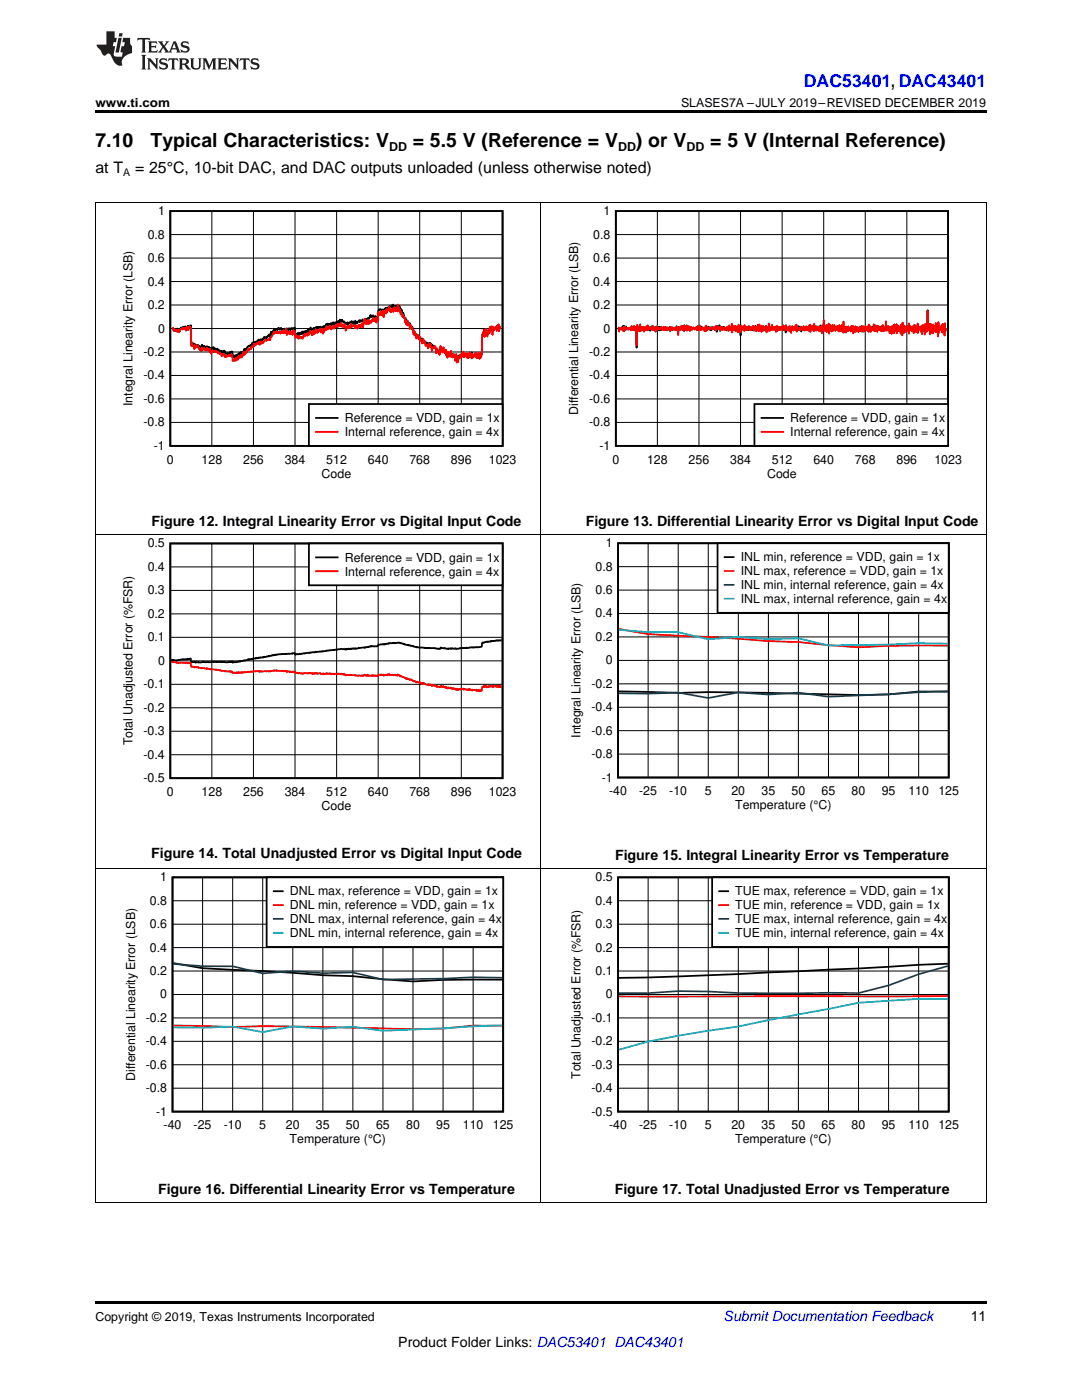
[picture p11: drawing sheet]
<svg xmlns="http://www.w3.org/2000/svg" width="216mm" height="279mm" viewBox="0 0 216 279" stroke-linecap="round" stroke-linejoin="round" font-family="sans-serif">
<defs><g id="words">
<g font-size="3.9">
<text x="19" y="29.3">7.10</text>
<text x="30.1" y="29.3">Typical Characteristics: V</text>
<text x="82.4" y="29.3">= 5.5 V (Reference = V</text>
<text x="126.9" y="29.3">) or V</text>
<text x="141.7" y="29.3">= 5 V (Internal Reference)</text>
</g>
<text font-size="3.5" fill="#00f" x="160.4" y="17.3">DAC53401, DAC43401</text>
<g font-size="3.2">
<text x="19" y="34.4">at T</text>
<text x="27" y="34.4">= 25°C, 10-bit DAC, and DAC outputs unloaded (unless otherwise noted)</text>
</g>
<g font-size="2.8">
<text x="30.2" y="105">Figure 12. Integral Linearity Error vs Digital Input Code</text>
<text x="116.9" y="105">Figure 13. Differential Linearity Error vs Digital Input Code</text>
<text x="30.2" y="171.3">Figure 14. Total Unadjusted Error vs Digital Input Code</text>
<text x="122.7" y="171.7">Figure 15. Integral Linearity Error vs Temperature</text>
<text x="31.5" y="238.3">Figure 16. Differential Linearity Error vs Temperature</text>
<text x="122.7" y="238.3">Figure 17. Total Unadjusted Error vs Temperature</text>
<text x="193.7" y="263.6">11</text>
<text x="79.5" y="268.9">Product Folder Links: DAC53401 DAC43401</text>
</g>
<text font-size="2.8" fill="#0000c8" x="144.4" y="263.6">Submit Documentation Feedback</text>
<g font-size="2.5">
<text x="19" y="21.4">www.ti.com</text>
<text x="135.9" y="21.4">SLASES7A –JULY 2019–REVISED DECEMBER 2019</text>
<text x="77.6" y="30.1">DD</text>
<text x="123.3" y="30.1">DD</text>
<text x="137" y="30.1">DD</text>
<text x="29.5" y="47.6">0.8</text>
<text x="31.5" y="42.9">1</text>
<text x="118.4" y="47.6">0.8</text>
<text x="120.4" y="42.9">1</text>
<text x="29.5" y="52.3">0.6</text>
<text x="118.4" y="52.3">0.6</text>
<text x="29.5" y="57">0.4</text>
<text x="118.4" y="57">0.4</text>
<text x="29.5" y="61.7">0.2</text>
<text x="118.4" y="61.7">0.2</text>
<text x="28.6" y="71">-0.2</text>
<text x="31.5" y="66.4">0</text>
<text x="117.5" y="71">-0.2</text>
<text x="120.4" y="66.4">0</text>
<text x="28.6" y="75.7">-0.4</text>
<text x="117.5" y="75.7">-0.4</text>
<text x="26.5" y="81" transform="rotate(-90 26.5 81)">Integral Linearity Error (LSB)</text>
<text x="28.6" y="80.4">-0.6</text>
<text x="115.4" y="82.8" transform="rotate(-90 115.4 82.8)">Differential Linearity Error (LSB)</text>
<text x="117.5" y="80.4">-0.6</text>
<text x="28.6" y="85.1">-0.8</text>
<text x="30.7" y="89.8">-1</text>
<text x="68.8" y="84.3">Reference = VDD, gain = 1x</text>
<text x="68.8" y="87">Internal reference, gain = 4x</text>
<text x="117.5" y="85.1">-0.8</text>
<text x="119.6" y="89.8">-1</text>
<text x="157.7" y="84.3">Reference = VDD, gain = 1x</text>
<text x="157.7" y="87">Internal reference, gain = 4x</text>
<text x="33.3" y="92.6">0</text>
<text x="40.2" y="92.6">128</text>
<text x="48.5" y="92.6">256</text>
<text x="56.8" y="92.6">384</text>
<text x="64.2" y="95.3">Code</text>
<text x="65.1" y="92.6">512</text>
<text x="73.4" y="92.6">640</text>
<text x="81.7" y="92.6">768</text>
<text x="90" y="92.6">896</text>
<text x="97.5" y="92.6">1023</text>
<text x="122.2" y="92.6">0</text>
<text x="129.1" y="92.6">128</text>
<text x="137.4" y="92.6">256</text>
<text x="145.7" y="92.6">384</text>
<text x="153.1" y="95.3">Code</text>
<text x="154" y="92.6">512</text>
<text x="162.3" y="92.6">640</text>
<text x="170.6" y="92.6">768</text>
<text x="178.9" y="92.6">896</text>
<text x="186.4" y="92.6">1023</text>
<text x="29.5" y="113.9">0.4</text>
<text x="29.5" y="109.3">0.5</text>
<text x="68.8" y="112.1">Reference = VDD, gain = 1x</text>
<text x="118.8" y="113.9">0.8</text>
<text x="120.9" y="109.2">1</text>
<text x="147.8" y="112">INL min, reference = VDD, gain = 1x</text>
<text x="29.5" y="118.6">0.3</text>
<text x="68.8" y="114.9">Internal reference, gain = 4x</text>
<text x="118.8" y="118.6">0.6</text>
<text x="147.8" y="114.8">INL max, reference = VDD, gain = 1x</text>
<text x="147.8" y="117.6">INL min, internal reference, gain = 4x</text>
<text x="29.5" y="123.3">0.2</text>
<text x="118.8" y="123.2">0.4</text>
<text x="147.8" y="120.3">INL max, internal reference, gain = 4x</text>
<text x="29.5" y="128">0.1</text>
<text x="118.8" y="127.9">0.2</text>
<text x="28.6" y="137.4">-0.1</text>
<text x="31.5" y="132.7">0</text>
<text x="118" y="137.3">-0.2</text>
<text x="120.9" y="132.6">0</text>
<text x="28.6" y="142">-0.2</text>
<text x="118" y="141.9">-0.4</text>
<text x="26.5" y="148.7" transform="rotate(-90 26.5 148.7)">Total Unadjusted Error (%FSR)</text>
<text x="28.6" y="146.7">-0.3</text>
<text x="115.8" y="147.2" transform="rotate(-90 115.8 147.2)">Integral Linearity Error (LSB)</text>
<text x="118" y="146.6">-0.6</text>
<text x="28.6" y="151.4">-0.4</text>
<text x="118" y="151.3">-0.8</text>
<text x="120.1" y="156">-1</text>
<text x="28.6" y="156.1">-0.5</text>
<text x="33.3" y="158.9">0</text>
<text x="40.2" y="158.9">128</text>
<text x="48.5" y="158.9">256</text>
<text x="56.8" y="158.9">384</text>
<text x="64.2" y="161.7">Code</text>
<text x="65.1" y="158.9">512</text>
<text x="73.4" y="158.9">640</text>
<text x="81.7" y="158.9">768</text>
<text x="90" y="158.9">896</text>
<text x="97.5" y="158.9">1023</text>
<text x="121.5" y="158.7">-40</text>
<text x="127.5" y="158.7">-25</text>
<text x="133.5" y="158.7">-10</text>
<text x="140.6" y="158.7">5</text>
<text x="145.9" y="158.7">20</text>
<text x="146.7" y="161.5">Temperature (°C)</text>
<text x="152" y="158.7">35</text>
<text x="157.9" y="158.7">50</text>
<text x="163.9" y="158.7">65</text>
<text x="169.9" y="158.7">80</text>
<text x="175.9" y="158.7">95</text>
<text x="181.2" y="158.7">110</text>
<text x="187.2" y="158.7">125</text>
<text x="32" y="175.9">1</text>
<text x="57.8" y="178.7">DNL max, reference = VDD, gain = 1x</text>
<text x="118.8" y="175.9">0.5</text>
<text x="146.7" y="178.7">TUE max, reference = VDD, gain = 1x</text>
<text x="29.9" y="185.2">0.6</text>
<text x="29.9" y="180.6">0.8</text>
<text x="57.8" y="181.5">DNL min, reference = VDD, gain = 1x</text>
<text x="57.8" y="184.2">DNL max, internal reference, gain = 4x</text>
<text x="118.8" y="185.2">0.3</text>
<text x="118.8" y="180.6">0.4</text>
<text x="146.7" y="181.5">TUE min, reference = VDD, gain = 1x</text>
<text x="146.7" y="184.2">TUE max, internal reference, gain = 4x</text>
<text x="29.9" y="189.9">0.4</text>
<text x="57.8" y="187">DNL min, internal reference, gain = 4x</text>
<text x="118.8" y="189.9">0.2</text>
<text x="146.7" y="187">TUE min, internal reference, gain = 4x</text>
<text x="29.9" y="194.6">0.2</text>
<text x="118.8" y="194.6">0.1</text>
<text x="29.1" y="203.9">-0.2</text>
<text x="32" y="199.3">0</text>
<text x="118" y="203.9">-0.1</text>
<text x="120.9" y="199.3">0</text>
<text x="29.1" y="208.6">-0.4</text>
<text x="118" y="208.6">-0.2</text>
<text x="26.9" y="215.6" transform="rotate(-90 26.9 215.6)">Differential Linearity Error (LSB)</text>
<text x="29.1" y="213.3">-0.6</text>
<text x="115.8" y="215.3" transform="rotate(-90 115.8 215.3)">Total Unadjusted Error (%FSR)</text>
<text x="118" y="213.3">-0.3</text>
<text x="29.1" y="218">-0.8</text>
<text x="118" y="218">-0.4</text>
<text x="31.2" y="222.6">-1</text>
<text x="32.6" y="225.4">-40</text>
<text x="38.6" y="225.4">-25</text>
<text x="44.6" y="225.4">-10</text>
<text x="51.7" y="225.4">5</text>
<text x="57" y="225.4">20</text>
<text x="63.1" y="225.4">35</text>
<text x="69" y="225.4">50</text>
<text x="75" y="225.4">65</text>
<text x="81" y="225.4">80</text>
<text x="87" y="225.4">95</text>
<text x="92.3" y="225.4">110</text>
<text x="98.3" y="225.4">125</text>
<text x="118" y="222.6">-0.5</text>
<text x="121.5" y="225.4">-40</text>
<text x="127.5" y="225.4">-25</text>
<text x="133.5" y="225.4">-10</text>
<text x="140.6" y="225.4">5</text>
<text x="145.9" y="225.4">20</text>
<text x="152" y="225.4">35</text>
<text x="157.9" y="225.4">50</text>
<text x="163.9" y="225.4">65</text>
<text x="169.9" y="225.4">80</text>
<text x="175.9" y="225.4">95</text>
<text x="181.2" y="225.4">110</text>
<text x="187.2" y="225.4">125</text>
<text x="57.8" y="228.2">Temperature (°C)</text>
<text x="146.7" y="228.2">Temperature (°C)</text>
<text x="19" y="263.6">Copyright © 2019, Texas Instruments Incorporated</text>
</g>
<text font-size="2.1" x="24.6" y="35.1">A</text>
</g></defs>
<path d="M19 240.1h.2zM196.7 240.1h.1zM19 259.7h177.8v.5h-177.8z" fill="#000"/>
<g fill="none" stroke="#000" stroke-width=".2">
<path d="M19.1 173.4v66.7M34.4 179.8h66M40.4 175.1v46.8M46.4 175.1v46.8M52.4 175.1v46.8M58.4 175.1v46.8M64.4 175.1v46.8M70.4 175.1v46.8M76.4 175.1v46.8M82.4 175.1v46.8M88.4 175.1v46.8M94.4 175.1v46.8"/>
<path d="M107.9 173.4v66.7M196.8 173.4v66.7M34.4 198.5h66M34.4 193.8h66M34.4 189.1h66M34.4 184.4h66M34.4 217.2h66M34.4 212.5h66M34.4 207.8h66M34.4 203.1h66M19 240h177.8"/>
</g>
<path d="M34.4 175.1h66v46.7h-66zM34.6 192.2l5.8 1 12 .6 12 .8 6 .2 12 1.1 6-.3 11.8-.1" fill="none" stroke="#000" stroke-width=".35"/>
<path d="M34.6 204.7l11.8 .3a508 508 0 0 1 30 .2l6 .2 6-.1 6-.6h5.8" fill="none" stroke="#f00" stroke-width=".35"/>
<path d="M34.6 192.4l5.8 .4h6l6 1.5 6-.5 6 .4 6-.1 6 1.4 12-.2 6-.3 5.8 .1" fill="none" stroke="#156" stroke-width=".35"/>
<path d="M100.2 204.6l-23.8 1.1-6-.8-6 .4-6-.4-6 1.1-6-1.1-6 .2-5.8-.1" fill="none" stroke="#0bc" stroke-width=".35"/>
<path d="M53.2 175.1h47.2v13.9h-47.2z" fill-rule="evenodd" fill="#fff"/>
<path d="M53.2 175.1h47.2v13.9h-47.2zM54.6 177.9h1.8M123.3 175.1h66v46.7h-66zM189.1 192.3l-17.8 1a1632.5 1632.5 0 0 1-47.8 1.9" fill="none" stroke="#000" stroke-width=".35"/>
<path d="M54.6 180.6h1.8M189.1 198.8l-65.6 .1" fill="none" stroke="#f00" stroke-width=".35"/>
<path d="M54.6 183.4h1.8M189.1 192.8l-5.8 1.6-6 2.3-6 1.5-6-.1a327.9 327.9 0 0 1-24-.2l-6-.1-6 .4h-5.8" fill="none" stroke="#156" stroke-width=".35"/>
<path d="M54.6 186.2h1.8M189.1 199.3h-5.8l-12 .8-24 4.8-12 1.8-6 1.2-5.8 1.6" fill="none" stroke="#0bc" stroke-width=".35"/>
<g fill="none" stroke="#000" stroke-width=".2">
<path d="M123.3 179.8h66M129.3 175.1v46.8M135.3 175.1v46.8M141.3 175.1v46.8M147.3 175.1v46.8M153.3 175.1v46.8M159.3 175.1v46.8M165.3 175.1v46.8M171.3 175.1v46.8M177.3 175.1v46.8M183.3 175.1v46.8M123.3 198.5h66"/>
<path d="M123.3 193.8h66M123.3 189.1h66M123.3 184.4h66M123.3 217.2h66M123.3 212.5h66M123.3 207.8h66M123.3 203.1h66"/>
</g>
<path d="M142.1 175.1h47.2v13.9h-47.2z" fill-rule="evenodd" fill="#fff"/>
<path d="M123.3 108.4h66v46.8h-66zM123.5 138l11.8 .3a508 508 0 0 1 30 .3l6 .1 6-.1 6-.6h5.8M142.1 175.1h47.2v13.9h-47.2zM143.5 177.9h1.8" fill="none" stroke="#000" stroke-width=".35"/>
<path d="M123.5 125.5l5.8 1.1 12 .5 12 .9 6 .1 12 1.1 6-.3 11.8-.1M143.5 180.6h1.8" fill="none" stroke="#f00" stroke-width=".35"/>
<path d="M189.1 138l-23.8 1-6-.8-6 .4-6-.4-6 1.1-6-1.1-6 .2h-5.8M143.5 183.4h1.8" fill="none" stroke="#156" stroke-width=".35"/>
<path d="M123.5 125.7l5.8 .5h6l6 1.4 6-.5 6 .4 6-.1 6 1.4 12-.2 6-.2 5.8 .1M143.5 186.2h1.8" fill="none" stroke="#0bc" stroke-width=".35"/>
<g fill="none" stroke="#000" stroke-width=".2">
<path d="M19.1 106.7v66.7M107.9 106.7v66.7M123.3 117.8h66M123.3 113.1h66M129.3 108.4v46.8M135.3 108.4v46.8M141.3 108.4v46.8M147.3 108.4v46.8M153.3 108.4v46.8M159.3 108.4v46.8M165.3 108.4v46.8M171.3 108.4v46.8"/>
<path d="M177.3 108.4v46.8M183.3 108.4v46.8M196.8 106.7v66.7M123.3 136.5h66M123.3 131.8h66M123.3 127.1h66M123.3 122.4h66M123.3 150.5h66M123.3 145.8h66M123.3 141.1h66M19 173.4h177.8"/>
</g>
<path d="M143.2 108.4h46.1v13.9h-46.1z" fill-rule="evenodd" fill="#fff"/>
<path d="M34 108.5h66.3v46.8h-66.3zM143.2 108.4h46.1v13.9h-46.1zM144.6 111.2h1.8M100.1 127.8l-1.9 .1-.3 .2-1.6 .1-.1 .1-.1 .7-.2 .1-1.8 .1-.9 .1-.1-.1-.2 .2-.9-.1-.9 .2-.8-.1-1.1 .1-1.3-.3-.1 .3h-.4l-1-.2-1.3 .1-1.8-.3-.1 .1-1.5-.5-1-.1-.1-.1-1-.3-.9 .2-.9-.1-1.2 .4-.1-.2-1 .1-.2 .4-1.2-.1-1.2 .4-.2-.1-1.9 .3-.2-.1-1 .1v-.1l-.5 .2-.1-.1h-.9l-3.7 .5-1.4 .1-.2 .1-3.7 .3-.2 .2-.1-.4-4.1 .4-1.1 .3-.8 .1-.3 .1-1.4 .1-.1 .2-1.5 .1-.5 .2h-.3l-.7 .2h-.1l-1.5 .3v-.3l-.9 .2-2.3-.2-1.6 .2-.8-.1-2.6 .1-.1-.8-1 .2h-.9l-1.2 .3-.9-.2" fill="none" stroke="#000" stroke-width=".35"/>
<path d="M144.6 114h1.8M34.1 132.1l1.5 .1 .1 .1 .7-.1 .7 .2 .2-.2 .2 .2 .3-.1 .3 .1v.6l.2-.1 .5 .3v-.1h.8v.2l.7 .1v-.1l1.6 .2a.29 .29 0 0 0 .2 .2 .29 .29 0 0 0 .3-.2l1.5 .2 .3 .2 2 .1h.2v.3h.7v-.1l.2 .1 .4-.1 .5 .1 .4-.2 .2 .1 .7-.2h1.1l.1-.1 3.2 .1 .8-.2 1.3 .1 .4-.1 .1 .2 .1-.1 .5 .1v-.2l.1 .3 .2-.1 .5 .1 .4-.1v.2l.2-.2h.2l.2 .3 .2-.1 .5 .2v-.1l.8 .2 .3-.2 1 .1 .2-.1 .4 .2 .1-.2 .2 .2v-.2l.2 .2 .2-.2 .3 .2 .7-.1 .1 .1 .1-.1 .2 .2 .1-.2 .2 .1 .2-.1 .2 .1 .1-.2 .3 .2 .4-.1 .2 .1 .3-.1 1 .1 .1-.1 .4 .2 .2-.1 .2 .1 .4-.1 .3 .3 .2-.1 .8 .1v-.2l.1 .1h.5l.7 .2 .4-.1 .3 .1 .3-.1 .2 .1 .2-.3 .3 .3 .3-.2 .1 .2 .1-.2 .2 .2h.4l.4-.2 .3 .2 .2-.1 .1 .2v-.2l.3 .1 .1-.3 .3 .1 .2-.1v.1l.1-.1 .3 .2v-.2l.2 .3 .2-.3 .3 .2 .5-.3 .3 .2 .5-.1 .1 .2 .3-.2 .2 .2 .2-.1 .2 .1v-.2l.5 .4 .7 .2 .5 .3 .2-.1 .1 .2 .1-.1 .2 .2 .2-.1 .6 .4 .2-.1 .4 .3 .2-.2 .9 .5 .1-.2 .1 .2 .1-.2 .9 .5v-.2l.4 .1v-.1l.4 .3 .5-.2 .4 .4 .2-.2 .3 .3 .2-.1 .1-.3 .4 .3 .2-.2 .1 .3 .3-.1 .1 .2 .1-.1 .2 .2 .1-.2 .1 .2 .1-.2 .2 .2 .2-.2 .2 .2h.6v.2l.2-.2 .1 .3 .1-.2 .2 .2 .4-.2 .1 .1 .3-.2 .2 .2v-.2l.1 .2 .4-.1 .3 .2 .1-.2 .1 .2 .3-.2 .4 .3 .1-.2 .1 .2 .4-.2 .2 .2 .1-.2 .1 .3 .1-.2 .3 .1 .1-.1v.2l.1-.1 .2 .1v-.2l.1 .2 .1-.1 .1-.7 .4-.2 .1 .3 .2-.3 .3 .3 .3-.3 .3 .2v-.3l.1 .2 .3-.1 .1 .3 .1-.3 .1 .2 .6-.2v.2l.1-.2 .1 .1 .1-.1v.2l.1-.2 .1 .3v-.2l.5 .1" fill="none" stroke="#f00" stroke-width=".35"/>
<path d="M144.6 116.7h1.8" fill="none" stroke="#156" stroke-width=".35"/>
<path d="M144.6 119.5h1.8" fill="none" stroke="#0bc" stroke-width=".35"/>
<g fill="none" stroke="#000" stroke-width=".2">
<path d="M34 117.8h66.3M34 113.1h66.3M42.3 108.5v46.8M50.6 108.5v46.8M58.9 108.5v46.8M67.2 108.5v46.8M75.5 108.5v46.8M83.8 108.5v46.8M92 108.5v46.8M34 136.6h66.3M34 131.9h66.3M34 127.2h66.3"/>
<path d="M34 122.5h66.3M34 150.6h66.3M34 145.9h66.3M34 141.3h66.3"/>
</g>
<path d="M61.6 108.5h38.7v8.3h-38.7z" fill-rule="evenodd" fill="#fff"/>
<path d="M34 42.1h66.3v46.9h-66.3zM34.5 65.6l.2 .4 .3-.2 .1 .2 .1-.2 .1 .3 .1-.5 .1 .6 .1-.6 .1 .5 .2-.3v.3l.2-.8 .1 .2 .1-.1a.26 .26 0 0 1 .3-.2 .26 .26 0 0 1 .2 .2l.2-.3v.4l.2-.3 .1 .3 .2-.5 .2 .2 .1-.2 .2 .2 .1-.3v3.8l.2-.4 .1 .5 .1-.4v.5l.1-.2 .1 .2 .1-.3 .2 .5v-.2l.1 .1 .2-.1 .2 .2 .1-.2v.3l.2-.2 .3 .4 .2-.6 .1 .3h.2l.1 .2 .1-.3v.5l.1-.3 .1 .2 .2-.1v.3l.1-.5 .2 .3 .2-.2 .2 .6v-.4l.2 .4 .2-.5 .2 .3 .1-.3 .1 .4 .1-.3 .2 .6 .1-.3 .2 .1 .1-.2 .3 .5 .1-.2v.3l.2-.2v.2l.1-.2 .1 .2v-.1l.1 .3 .2-.4 .1 .3 .1-.3 .1 .5 .1-.4 .1 .6 .2-.2 .1 .3 .1-.4 .1 .3h.1l.2-.4 .2 .4 .1-.5h.1l.1 .3 .1-.3v1.2l.2-.5 .2 .4 .2-.3 .1 .2v-.4l.2 .3 .2-.5 .1 .6 .1-.7v.2l.2-.2v.2l.1-.2v.3l.1-.6 .3 .4 .3-.9 .1 .1v-.2l.1 .4 .7-1h.1l.1 .1 .1-.1 .2 .1 .1-.4v.3l.2-.6v.2l.4-.4 .1 .3h.1l.1-.4 .1 .2 .4-.5 .1 .2 .1-.1 .1 .2 .1-.4 .1 .4 .2-.4 .1 .3 .2-.7 .1 .3 .1-.3v.2l.2-.2v.4l.2-.5 .2 .1 .3-.5v.3l.2-.4 .1 .1 .1-.6v.7l.4-.9 .1 .4 .1-.7 .1 .5 .3-.3 .1-.3 .1 .4 .2-.5 .1 .2 .1-.2 .1 .3 .3-.4v.4l.3-.1 .1 .1 .2-.2 .2 .3 .1-.3 .2 .3v-.4l.2 .4 .2-.3v.2l.1-.3 .2 .4 .1-.3v.2l.1-.3 .1 .2 .1-.2v.2l.3-.2 .1 .2 .1-.3 .1 1.6 .3-.4 .1 .2 .1-.3 .1 .3 .2-.4 .1 .2 .1 .1 .1-.1v.1l.2-.4v.3l.1-.3 .1 .3 .1-.5 .1 .3 .1-.1 .1 .1 .1-.4 .1 .4 .2-.3 .1 .1v-.3l.1 .4 .1-.6 .1 .5 .2-.1 .2-.7v.5l.2-.2v.2l.1-.3 .1 .1 .2-.3 .1 .5 .3-.6 .1 .3v-.4l.2 .5v-.4l.2 .1 .1-.2 .1 .4v-.3l.2 .2v-.3l.2 .3 .3-.3 .1 .2 .1-.3v.3l.2-.4 .1 .3 .1-.6 .2 .2 .1-.2 .1 .2v-.3l.2 .5 .1-.5 .3 .1 .1-.2 .2 .5 .2-.7 .2 .4 .2-.4 .1 .4 .3-.6 .1 .2 .3-.2v.2l.1-.5 .1 .8v-.6l.2-.2 .1 .2 .1-.2v.4h.4l.2 .4 .1-.2 .2 .3 .2-.4 .1 .4 .1-.2h.1l.1-.2 .2 .2 .1-.4 .3 .6 .1-.5h.1l.1 .6 .2-.8 .1 .6 .1-.3 .1 .3 .5-.7 .1 .4v-.4l.1 .2 .1-.2 .1 .2 .2-.4 .1 .5 .1-.3 .1 .3 .1-.3 .1 .2 .1-.4 .1 .2 .1-.2 .1 .2 .2-.4h.3l.2-.6 .1 .4v-.4l.1 .3 .2 .1 .2-.3 .3 .7 .1-.6v.5l.1-.5 .1 .4 .3-.4 .2-1.3 .1 .1 .1-.2 .1 .3 .2-.2 .1 .3 .2-.3 .2 .2 .3-.5v.5l.2-.5v.2l.1-.2 .1 .2 .2-.5 .1 .3 .1-.4 .3 .3 .1-.3 .1 .2v-.4l.1 .4 .1-.5 .2 .8 .2-.6v.6l.2-.6 .1 .3 .1-.1 .2 .4 .2-.5 .1 .4v-.4l.2 .5 .3 .3 .2 .7 .1-.2 .3 1.1 .1-.1 .1 .5 .4 .3 .3 .8 .1-.5 .1 .6v-.2l.2 .6 .2-.3 .5 1.5v-.2l.4 .7 .1-.4 .3 .9 .2-.5v.4l.1-.2 .3 .5 .1-.3 .1 .7 .3-.3 .2 .6v-.2l.2 .3v-.4l.2 .5 .1-.4h.2l.1 .6 .1-.6 .2 .7 .2-.4 .4 .4 .1 .2v-.2l.1 .3 .1-.2 .2 .7 .1 .1 .1-.4v.5l.2-.1 .1 .5 .2-.1 .1-1.2 .1 .2 .1-.1 .2 .2 .1 .4 .1-.1 .1 .4 .1-.2 .2 .4v-.4l.1 .6 .1-.2 .2 .4 .1-.4 .1 .5 .2-.5 .1 .3 .1-.3 .3 .5v-.2l.1 .3 .2-.2 .2 .4 .3-.3 .1 .5 .3-.4 .2 .2 .1-.3 .3 .1v-.2l.2 .2 .1-.1 .1 .3 .2-.2 .1 .2 .1-.3 .1 .2 .1-.2v.1l.1-.3 .1 .5 .1 .1 .2-.4 .1 .4 .1-.6 .3 .3 .1-.7 .1 .7 .1-.2 .1 .3 .1-.2 .1 .2 .1-.2 .1 .3 .4-.6 .1 .8 .1-.5v.4l.1-.2 .1 .2 .1-.6 .1 .1 .1-.1 .1 .2 .1-.2 .2-4v.3l.3-.5 .1 .3 .3-.9 .1 .5 .1-.4v.4l.1-.4 .1 .2v-.3l.2 .1 .1-.3 .1 .5v-.5l.1 .1 .2-.3 .4 .5 .2-.6 .2 .3 .2-.7 .2 .7 .1-.2h.1l.1-.4 .2 .5M61.6 108.5h38.7v8.3h-38.7zM63.1 111.2h4.3" fill="none" stroke="#000" stroke-width=".35"/>
<path d="M99.8 65.6v.1l-.2-.7v1.1l-.1-1.4-.1 .9v-.8l-.1 .8-.1-.5-.1 .9v-.8l-.2 .5v-.4l-.2 .3-.2-.1v.6l-.1-.9-.1 1.6-.1-1.6h-.1l-.2 .7-.1-.7v1.1l-.1-.2-.1 .4-.1-.7-.3 1.4v-1l-.2 .4-.1-1-.2 1.6-.1-1.4-.1 .8v-.4l-.1 .8-.2 .2-.1 3.5-.1 .5-.1-.7v1l-.1-.4-.1 .5v-.8l-.1 .8v-1.2l-.1 .8-.1-.2-.1 .3-.1-.5-.1 .7-.1-1.1-.1 .9-.1-.7v.4l-.1-.5-.1 .6-.1-.2-.1 .2v-.1l-.1 .4-.1-.8-.1 1v-.7l-.2 .4-.2-1-.3 1.2-.1-.9-.1 .8-.1-.3-.1 .1-.1-.7-.2 .6-.1-.5-.1 .6-.1-1v1l-.2-.7-.3 .9-.1-.6-.2 .7-.1-.3-.1 1.1-.2-1.1-.1 1.2-.1-1.8-.2 1.4v-1l-.1 .2-.1-.6-.2 .6v-.4l-.1 .5-.1-.3v.3l-.2-1.3-.2 1.2-.2-.8-.1 .8-.1-1-.1 1.2-.2-1.1-.1 .6-.1-1.1-.1 .7-.1-.5-.1 .4-.1-1.1-.2 1.1-.4-1.4-.1 1.5v.3l-.1-.3-.1 .3-.3-1.2-.2 .9-.4-1.5-.1 .4-.1 .1-.1-.4-.1 .4h-.1v.5l-.2-1.1v.3l-.2-.6v.7l-.2-.8-.1 .3-.1-.1v.9l-.3-.9-.2 .3-.1-.9-.1 .4v-.4l-.1 .3-.1-.7-.1 .8-.1-.7-.1 .7-.4-1.3v.6h-.2l-.1-.7-.1 .4-.1-.8-.2 .8-.1-.6v.5l-.3-1.3-.2 .7-.2-1.2-.1-.2-.1 .3-.2-.9-.2 .8-.2-1.2-.1 .6-.1-1-.2 .8-.1-.9-.1 .5-.1-.9-.2-.2-.1 .1-.1-.5-.1 .4v-.5l-.3-.4-.1 .4v-.9l-.1 .3-.2-.9-.1 .3-.1-.8v1.4l-.2-.9v.6l-.2-.5v.7l-.2-.8-.2 .5v-.3l-.1 .7-.1-.7-.1 .3-.1-.1-.1 .6-.1-.3v.2l-.1-.1v.1l-.3-1-.1 .7-.1-.1-.1 .3v-.5l-.2 1-.2-.7-.1 .5v-.3l-.2 1.2-.2-1.3v1l-.1-.3-.1 .2-.1-.6-.1 .5v-.7l-.2 .8-.2-.1-.1-.5-.1 1.7-.1-.2-.1 .5-.1-.5v.6l-.1-1-.2 .7-.1-.4-.1 .4-.1-.1v-.6l-.1 .6-.1-.2-.1 .2-.1 .4-.1-.4-.1 .4-.1-.4-.1 .6-.2-.8-.1 .9-.1-.9v.6l-.2-.3-.1 .6-.2-.4-.1-.7-.2 1.8-.2-.9-.3 .9-.2-.6v.1l-.1-.1-.1 .5-.1-.4-.2 .7-.2-.6-.2 .5-.3-.7-.2 .3h-.1l-.2 .2-.1-.7v.8l-.2-.4-.1 .5-.2-.4-.1 .4v-.4l-.1 .2-.1-.2-.2 .9-.3-1.3v.4l-.1-.3-.1 .4v-.4l-.2 .4-.2-.7v.2l-.2-.2v.6l-.1-.3-.1-.1-.1 .1-.1-.2-.1 .7-.3-.5-.3 .6v-.3l-.2 .5-.1-.5-.2 .4-.1-.2-.1 .5-.1-.6-.1 .5v-.7l-.4 .7-.1-.3-.1 .2-.1-.5-.1 .7-.2-.3-.2 .7-.2-.6-.1 1-.2-.7-.1 .5-.1-.8-.1 .5-.2-.4-.2 .5-.1-.3-.1 .6-.1-.7-.1 .6-.1-.7-.2 1-.2-.8v.8h-.2v-.6l-.1 .8-.2-.5-.1 .1-.1-.5-.2 .8-.1-.3-.1 .3-.1-.3-.1 .5-.2-.3-.2 .3v-.3l-.1 .3-.1-.3-.3 .9-.2-.3-.1 .3-.1-.4-.1 .1-.1-.2-.1 .3-.1-.5-.1 .7v-.5l-.1 .4-.3-.7-.1 .6-.3-1.4-.2 .4v-.5l-.2 1v-.8l-.1 .5-.2-.3-.1 .5-.1-.6-.1 .5-.1-.3-.1-.1-.1 .2v-.4l-.2 .8-.1-1.4v1l-.2-.5-.2 .5-.1-.6-.1 .6-.1-.5-.1 .4v-.1l-.1 .1-.1-.2-.1 .4-.2-.4-.2 .3-.1-.2-.1 .1-.2-.2v.3l-.1-.4-.1 .3-.2 .1-.1-.3v.4l-.2-.1-.2 .5-.2 .3-.1-.1-.1 .7-.1-.4-.1 .3v-.3l-.1 .3-.2-.1-.1 .2-.1-.1v.2l-.2-.3-.5 .8-.2-.4-.2 .5-.1-.4-.1 .6-.1-.5-.1 .5-.1-.6-.2 .4-.1 .1-.1-.2-.2 .4-.1-.3-.1 .3-.1-.3-.1 .6v-.2l-.2 .2v-.2l-.3 .6v-.3l-.2 .4-.1-.1-.1 .3-.2-.3-.3 .8-.1-.3-.1 .5-.1-.3-.1 .5-.2-.6-.1 .8-.2-.2-.1 .6-.1-.5-.2 .5-.2-.4-.2 .8v-.5l-.2 .6-.2-.5v.6l-.2-.4-.1 .4-.1-.2v.2l-.2-.2-.1 .3v-1.3l-.1 .2-.1-.3-.1 .4-.1-.3-.1 .3-.1-.3-.1 .3-.1-.3-.3 .4v-.2l-.1 .2-.1-.3-.2 .4-.2-.7h-.2l-.3 .5-.3-.8-.1 .4-.3-.5-.1 .3-.1-.4-.2 .2v-.3l-.1 .3-.1-.2-.2 .1-.3-.3-.2 .2-.1 .5-.1-.6-.1 .3v-.7l-.2 .4-.1-.3-.2 .2-.1-.6-.1 .6-.2-.2-.1 .2-.2-.5-.2 .4-.2-.4v.6l-.2-.5-.1 .5-.1-.3-.1 .1-.1-.3-.1 .1v-.7l-.1 .4-.1-.3-.1 .3-.1-.4-.1 .5-.3-.5v.8l-.1-.6-.2-.2-.1 .2-.1-.1v-.7l-.1 .8-.1-.2v-3.3l-.2-.3v.2l-.1-.4-.1 .4-.1-.1-.1 .5-.2-.7-.2 .8-.1-.5-.2 .2-.2-.3-.2 .4v-.3l-.3 .1-.4 .7-.1-.6-.3 .5v-.4l-.3 .2-.2-.3-.2 .3v-.6l-.1 .2M63.1 114h4.3" fill="none" stroke="#f00" stroke-width=".35"/>
<g fill="none" stroke="#000" stroke-width=".2">
<path d="M19.1 40.4v66.4M34 56.2h66.3M34 51.5h66.3M34 46.8h66.3M42.3 42.1v46.9M50.6 42.1v46.9M58.9 42.1v46.9M67.2 42.1v46.9M75.5 42.1v46.9M83.8 42.1v46.9M92 42.1v46.9M107.9 40.4v66.4"/>
<path d="M196.8 40.4v66.4M34 79.6h66.3M34 74.9h66.3M34 70.2h66.3M34 65.6h66.3M34 60.9h66.3M34 84.3h66.3M19 106.7h177.8"/>
</g>
<path d="M61.6 80.6h38.7v8.4h-38.7z" fill-rule="evenodd" fill="#fff"/>
<path d="M122.9 42.1h66.3v46.9h-66.3zM123.4 65.6l.1 .2 .1-.1 .1-.3v.3l.2-.3v.4l.2-.4 .1 .4v-.7l.2 1 .1-1.1 .1 .8 .2-.5v.6l.1-.8 .2 .7v-.3l.1 .1 .3-.1v.1l.2-.1v.2l.2-.4v.6l.1-.6 .1 .3v-.2l.1 .4v-.4l.2-.1v.4l.2-.3 .3 .3 .1-.5v4.2l.1-4 .1-.1 .1 .5 .1-.6v.8l.1-.6 .1 .4 .1-.5 .1 .3 .1 .4v-.7l.1 .4 .2-.2 .2 .2 .1-.3v.5l.1-.4 .3 .2 .3-.5 .1 .7 .1-.3 .1-.1 .1 .3 .1-.4v.6l.1-.7 .1 .4 .2-.2v.3l.1-.8 .1 .8v-.3l.1 .3 .1-.4 .2 .6v-.7l.1 .6v-.7l.2 .6 .1-.4 .3 .4 .1-.6 .1 .7 .1-.6 .2 .6 .1-.6v.4l.3-.3v.4l.2-.3v.4l.2-.6v.6l.1-.5 .1 .3 .1-.3 .1 .4v-.3l.1 .4 .1-.5 .1 .1 .1 .3 .1-.5 .1 .7 .1-.8v.8l.3-.6 .1 .4v-.5l.2 .5v-.3l.3-.1 .1 .4 .2-.7 .2 .7 .1-.5v1.5l.1-1.6 .2 .5v-.3l.1 .5 .1-.5 .2 .4v-.6l.2 .6v-.5l.1 .3 .1-.3 .1 .8 .1-1.2v.9l.2-.4v.4l.1-.5v.6l.1-1 .1 .8 .1-.2 .1 .2 .1-.3 .1 .2 .1-.4 .2 .8 .1-.7v.3l.3-.2 .1 .2 .1-.2 .3 .3 .1-.3 .1 .3 .1-.5 .1 .7 .1-.8 .1 .7 .2-.4v.2l.2-.2v.3l.2-.1 .1-.4 .1 .6v-.3l.1 .1 .1-.2h.2l.1 .4 .1-.3 .1 .2 .1-.4 .1 .6 .2-.5v.4l.1-.1 .1-.5v.3l.1-.1 .1 .4 .1-.5v.5l.2-.4v.5l.1-.6 .3 .3v-.3l.2 .3 .1-.2v.5l.2-.6 .1 .3 .1-.6v1.2l.1-1 .1 .5v-.6l.2 .7 .2-.9 .1 1.2 .1-.7 .2 .2 .1-.3 .1 .5 .1-.6v.5l.1-.4 .1 .4 .1-.3 .1 .4 .1-.4 .1 .2 .1-.2v.6l.1-.5 .1 .1 .1-.1 .1 .2 .1-.3 .3 .4v-.6l.3 .6v-.7l.1 .7 .1-.5 .1 .4 .1-.4v.5l.1-.5 .1 .5v-.5l.1 .5 .1-.6v.6l.1-.5 .1 .4 .1-.4v.5l.2-.4 .2 .3 .1-.4 .1 1.6 .1-1.6 .1 .3 .1-.2 .1 .3 .1-.5 .1 .7 .1-.6v.3l.1-.3 .1 .5v-.3l.1 .3 .1-.4v.3l.2-.4v.6l.1-.6 .1 .5v-.5l.2 .5 .1-.4v.2l.2-.2 .1 .5 .1-.6 .2 .4v-.5l.1 .8 .1-.9 .1 .9 .1-.5 .1 .1v-.6l.2 1.1 .2-.8v.5l.1-.6 .1 .5v-.3l.1 .2 .1-.3 .1 .7 .1-.7 .1 .4 .1-.4 .1 .5v-.6l.2 .7v-.7l.2 .5v-.3l.1 .1 .1 .4v-.6l.2 .5v-.6l.1 .6 .1-.4 .1 .2 .2-.2 .1 .4 .1-.5v.5l.1-.5 .2 .5 .1-.7 .1 .5 .1 .1v-.3l.2 .4v-.6l.2 .6 .1-.6 .2 .4 .2-.3 .2 .7 .1-.8v.4l.1-.4 .1 .6 .3-.4 .1 .3 .2-.4v.5l.1-.6 .1 .5 .2-.2 .1 .3 .1-.8 .1 1.4v-1.4l.1 .5h.1l.1 .2 .1-.3v.6l.1-.5 .2 .2 .1-.2 .1 .4 .2-.5v.3l.1-.3 .1 .3 .1-.3 .2 .4 .1-.5 .1 .4 .1-.3 .2 .3v-.4l.2 .6 .1-.6 .1 .5 .1-.7 .2 .8 .1-.7 .2 1 .1-.9 .1 .5v-.4l.2 .1v-.2l.1 .2h.2l.1 .4v-.7l.1 .6 .1-.4v.3l.1-.2v.2l.2-.4 .1 .7 .1-.8 .1 .6 .1-.5v.4l.2-.4 .1 .4 .1-.3 .1 .4 .1-.5v.3l.1-.3v.3l.1-.1 .1 .2 .2-.5v.5l.1-.5 .1 .8v-.8l.1 .6 .1-.2h.2v-.4l.1 .8 .1-.4 .2 .2v-.9l.1 1.1 .1-.9 .1 .8v-.5l.1 .2 .2-.2 .1-.9v.8l.2 .4 .1-.3 .1 .5 .1-.5 .2 .4v-.4l.4 .4 .2-.4v.2l.1-.3v.8l.1-1 .1 .7 .1-.5 .1 .4 .2-.4 .1 .5 .1-.5 .1 .3h.2l.1-.3 .1 .5v-.7l.1 .9 .1-.9 .2 .9 .2-1v1.1l.1-.8 .2 .6 .1-.4 .2 .3 .1-.6 .2 .8v-.8l.1 .6 .2-.2 .1 .2v-.3l.2 .5 .2-.7 .2 .6 .1-.4 .2 .4 .2-.4 .2 .2v-.1l.1 .3v-.4l.2 .4 .1-.8 .1 1.1v-.8l.2 .5 .1-.5 .2 .6 .2-.6 .1 .5 .1-.5 .2 .5v-.6l.2 .5 .1-.5 .1 .6 .1-.5 .1 .7 .2-.8v.7l.1-.7 .1 .4 .1-.2v.3l.2-.6 .1 .8 .1-.6 .1 .2 .1-.3v.6l.1-.5 .1 .5v-.5l.2 .3v-.5l.1 .6 .1-.4v.4l.1-.5 .2 .6 .2-.7 .1 .7 .1-.5v.7l.2-.9v.5l.1-.2v.2l.3-.2 .1 .3v-.5l.1 .6 .1-.6v.6l.4-.8v1l.1-.7 .2 .4 .1-.3 .1 .1 .1-.9 .1 1.1 .1-.4 .1 .3 .1-.1 .1 .2 .1-.3 .1 .4 .1-.5 .2 .4v-.6l.1 .9 .1-.8 .1 .5 .1-.4v.4l.1-.7 .1 .8 .1-.6 .1 .5 .2-.5 .2 .5 .1-.5 .1 .6 .1-.6 .2 .6 .2-.6 .2 .5 .3-.4 .2 .3 .2-.5 .1 .5 .2-.4 .1 .5 .2-.4 .1 .4 .2-.5 .1 .4 .1-.4 .1 .4 .1-.4v.4l.1-.5 .1 .9v-.6l.1 .1 .2-.2 .1 .3 .1-.5 .2 .6 .2-.6 .1 1.1 .1-1 .1 .5 .1-.5 .1 .5 .1-.4 .1 .4v-.5l.1 .3 .3-.2v.8l.2-1.1v.9l.1-.7 .1 .5 .1-.7 .1 .6 .1-.2 .1 .3 .1-.4v.1l.1-3.6 .1 3.9 .3-.5 .1 .6v-.8l.1 .8 .1-.7 .1 .7 .2-.7v.8l.1-.8 .1 .5v-.4l.2 .3 .1-.3 .1 .8v-1.1l.1 .7 .2-.3v.4l.1-.4 .1 .4 .2-.4 .1 .2 .1-.5v.7l.1-.4 .1 .4 .1-.6 .2 .7 .2-.5v.3l.2-.5 .1 .6 .1-.2v.1M61.6 80.6h38.7v8.4h-38.7zM63.1 83.4h4.3" fill="none" stroke="#000" stroke-width=".35"/>
<path d="M188.7 65.5v.6l-.2-1.6v2.5l-.1-2.3-.1 1.6v-1.5l-.1 1.1-.1-1.3-.1 1.8-.1-1.3-.1 .9v-.6l-.1 .2-.1-.3-.1 .4-.1-.7v1.4l-.2-2.1v2.8l-.2-2.2-.1 1-.1-.8v1.2l-.1-1.8-.2 1.7-.1-1.2-.1 .9-.1-1.2-.1 1.9-.2-1.3v1.2l-.2-1.9-.1 2.1-.1-2-.1 1.3v-1.3l-.1 .9-.1-.2-.1-3.3-.2 4.1-.1-1.6-.2 1.7v-1.5l-.1 2v-2.1l-.1 1.1-.1-.4-.2 .5v-1l-.1 1.8-.1-1.7-.1 1.3-.1-1.2v.9l-.1-.7-.1 .4-.1-.3-.1 .3v-.4l-.1 .1v1.1l-.1-1.9-.1 1.6-.1-.8-.1 .9-.1-1.1-.1 .9v-1.2l-.1 .8-.1-.8-.1 1.6-.1-1.5-.1 .8-.1-.3-.1 .6-.2-1-.2 .8v-.9l-.1 1.6-.1-2.1v1.3l-.1-.3-.1 .6-.1-1.1-.2 1.3-.2-1.2-.1 .8-.1-.9-.1 1.5-.2-2.1-.1 2.5-.1-2.1-.2 1.8v-1.3l-.2 .7-.1-.7-.1 .7v-1l-.2 1.2-.1-1-.1 1.3v-1.8l-.3 1.4-.1-1.4-.1 1.8-.1-1.6-.2 1.3-.1-.9-.1 1.4-.1-1.6-.1 .7-.1-.6-.1 1.3-.2-1.4-.1 .8-.1 .1v-.9l-.2 .9-.1-1.9-.1 1.8-.1-.7-.1 .8-.1-.5-.1 .5-.1-1.2-.1 1.1-.1-.9v1.1l-.2-.6-.1 .5-.1-.7-.2 .6-.1-.8-.1 .6-.1-.7v1.2l-.2-1-.1 .9-.1-1.2-.2 1.2-.2-1.4v1.3l-.2-.4-.1 .2-.1-.4-.1 .9-.1-1.2-.1 .9v-.7l-.2 .9v-1.5l-.1 1.6-.1-1.2-.2 .8v-.5l-.1 .5-.2-.9-.2 1.1-.1-1-.1 1.1-.2-1.1-.1 1.1-.1-1.2v1.1l-.1-.6-.1 .6-.1-.9-.1 .3v-.3l-.1 .9v-.6l-.1 .8-.2-1.1-.1 1a.85 .85 0 0 0-.3-1l-.1 1.1v-.6l-.1 .2-.2-.8v1.5l-.1-1.5-.1 .6v-.6l-.1 .9-.1-1-.2 1.2v-.5l-.2-.3-.1 .4-.1-.7-.1 1-.3-1-.1 1.3v-1.1l-.2 .8-.1-.9-.1 1.2-.1-2.3-.1 2.3-.1-1.4-.1 .9-.1-1v1.2l-.2-1-.2 .7v-1l-.1 1.4-.1-.9-.2 .3v-.6l-.1 .8-.1-.5-.2 .7-.1-.7v.7l-.1-1.1-.1 .7-.1-.3-.1 .7v-1.1l-.1 1-.1-1-.1 1.3-.1-1.1-.1 .7v-.9l-.1 .9-.1-1v1.8l-.2-2v1.2l-.1-.5-.1 .6v-.1l-.1-.8-.1 1.3v-1.4l-.1 .5-.1 .3-.1-.1-.1 .5-.1-2.2-.1 1.8-.1-.5-.1 .9-.1-1.2v1.6l-.1-1.3-.2 .8-.1-.8-.2 .9v-.9l-.1 .6-.2-.7-.1 .8-.1-.7-.1 .6-.1-.1v-.7l-.2 1.1-.1-1.5-.1 1.4-.1-.9-.1 .6-.1-.7-.3 1.3-.1-1.5v.7l-.2-.6v1l-.1-.1-.1 .1-.1-.7-.1 .6-.1-.7v.8l-.4-.7v.8l-.2-.9-.1 .8-.1-.2h-.1l-.1-.5-.1 .7-.2-.3v.2l-.1-.4-.3 .3v-.3l-.1 .2-.1-.1v.7l-.1-1.4v1.1l-.2-.8-.1 .7-.1-.3v.3l-.1-.6-.1 .8-.2-.9v.7l-.1-.7-.1 1.3-.1-1-.1 .8-.1-1.1v.8l-.1-.7-.1 .8-.1-.8-.1 .7-.2-.5-.1 .2-.1-.7v1l-.2-.5-.1 .4-.2-.9v1l-.1-.4-.1 .2-.1-.4-.1 .3-.1-.3-.1 .6-.1-.7-.1 .7-.1-.6-.1 .5-.1-.5v.5l-.1-.7-.1 .9-.1-.9-.1 1.2v-1l-.2 .3-.1-.4-.1 .6-.1-.5-.2 .6v-1.1l-.1 .8-.1-.1v.3l-.1-.5-.1 .1v-.2l-.1 .8-.1-.7v.7l-.1-1.4-.1 1.4-.2-.7-.1 1-.1-1.3-.1 .9-.2-.5h-.1l-.1 .4-.1-.8-.1 1.1-.2-1v1.1l-.1-1.2-.1 .6-.1-.4-.1 .8-.1-1.2-.2 1.3v-1.3l-.1 1-.1-.3v.4l-.2-.5v.7l-.1-.9-.1 .5-.1-.6v.8l-.1-.7-.1 .6-.1-.8-.1 .7h-.2v-.4l-.2 .6v-.7l-.1 .6-.1-.7-.1 .6-.1-.6-.1 .7-.2-.5-.1 .6-.1-.4-.1 .2-.1-.5-.1 .8-.1-1.1-.1 1.1v-.8l-.1 .6-.1-.2-.2 .1v-.7l-.2 1.4-.2-1.1-.2 .7v-1.2l-.2 1.5v-1.1l-.3 .5v-.6l-.1 1-.1-1.1-.1 .8-.2-.4-.1 .5-.1-.9-.1 1.4-.1-1.8v1.3l-.2-.6-.2 .6-.1-1-.1 1.1-.1-.9-.1 .6v-.3l-.1 .4-.1-.4v.3l-.1-.4v.5l-.1-.4-.1 .4-.2-.5v.5l-.2-.3-.1 .2-.1-.4v.6l-.1-.7-.1 .4v-.2l-.2 .5-.1-.7v.4l-.1-.2-.1 .3v-.5l-.4 .5-.1-.7-.1 .9-.1-.6-.1 .5v-.5l-.2 .3-.1-.2-.1 .3-.1-.4v.5l-.1-.3-.1 .2-.2-.3-.1 .2-.1-.3-.3 .5-.1-.6-.1 .8-.2-1v1.1l-.1-.8-.1 .8-.1-.7-.2 .2-.1-.1v.3l-.1-.4h-.1l-.1 .5-.2-.5v.5l-.1-1-.1 .9v-.5l-.2 .5v-.5l-.2 .3v-.3l-.1 .6-.1-.6-.1 .3-.2-.2v.4l-.3-.5-.2 .5-.1-.5-.1 .6-.1-.6-.2 .7-.1-.9-.2 .7-.1-.8-.1 1-.2-.9-.2 .7-.1-.6v.5l-.1-.7-.1 1.1-.2-1v.8l-.1-.2-.1-.7-.2 .8v-.7l-.1 .7-.1-.4-.1 .3-.1-.3-.1 1.4v-1.5l-.2 .4v-.6l-.1 .8-.1-.5-.1 .5-.1-.5-.1 .4-.1-.4-.1 .3-.1-.3-.2 .4-.1-.5-.2 .6v-.6l-.2 .7v-.4l-.2-.2-.1 .1v-.2l-.2 .5h-.1l-.1-.4v.5l-.1-.7-.2 .6-.1-.4v.5l-.1-.7-.1 .7-.2-.5-.1 .4v-.6l-.1 .5-.2-.3-.1 .3-.1-.2-.1 .2-.2-.3v.1l-.1-.4-.1 .8-.1-.7-.1 1-.1-.8-.2 .4-.1-.4-.1 .4-.1-.8-.1 .8-.2-.4-.2 .3-.1-.3-.1 .2-.1-.4-.1 .6-.1-.9v1l-.2-.8-.1 .8-.1-.5-.1 .4-.1-.3v.1l-.1 .6v-1l-.2 .5v-.4l-.1 .6-.1-.7-.1 .6-.1-.4v.5l-.2-1.2v1.5l-.1-.7-.2 .2v-.3l-.2 .8v-1.4l-.2 4.1v-3.2l-.2-.4v.7l-.1-.8-.1 .5-.1-.7-.1 .8v-.1l-.1 .2-.2-.9-.2 .9v-.4l-.2-.1-.1 .4-.1-.4v.1l-.1-.1-.1 .4v-.3l-.3 .1-.1-.3-.1 .3-.1-.3-.1 .8-.1-.8-.3 .7v-.5l-.3 .2-.2-.3-.2 .8v-.8l-.1 .2M63.1 86.2h4.3" fill="none" stroke="#f00" stroke-width=".35"/>
<g fill="none" stroke="#000" stroke-width=".2">
<path d="M122.9 56.2h66.3M122.9 51.5h66.3M122.9 46.8h66.3M131.2 42.1v46.9M139.5 42.1v46.9M147.8 42.1v46.9M156.1 42.1v46.9M164.4 42.1v46.9M172.7 42.1v46.9M180.9 42.1v46.9M122.9 79.6h66.3M122.9 74.9h66.3"/>
<path d="M122.9 70.2h66.3M122.9 65.6h66.3M122.9 60.9h66.3M122.9 84.3h66.3"/>
</g>
<path d="M150.5 80.6h38.7v8.4h-38.7z" fill-rule="evenodd" fill="#fff"/>
<path d="M150.5 80.6h38.7v8.4h-38.7zM152 83.4h4.3" fill="none" stroke="#000" stroke-width=".35"/>
<path d="M152 86.2h4.3" fill="none" stroke="#f00" stroke-width=".35"/>
<path d="M19 40.4h177.8" fill="none" stroke="#000" stroke-width=".2"/>
<path d="M19 22h177.8v.5h-177.8z" fill="#000"/>
<g fill="#231f20">
<path d="M27.5 7.6l-.1 .5 .4-.2h.6v.1v2.1l-.2 .4h1l-.3-.4v-2.1l.1-.1h.5l.5 .2-.2-.5zM29.5 8.3l.2 .3v1.5l-.2 .4h1.8l.2-.6a1.04 1.04 0 0 1-1.3 .2v-.7h.6l.3 .2v-.6l-.3 .2h-.6v-.6l.8-.1 .4 .3-.2-.5zM31.5 8.3l.9 1.1-.9 1.1h.8l-.2-.2 .5-.7 .4 .7-.2 .2h1.5l-.1-.2 .1-.4h.9l.1 .4-.2 .2h1l-.3-.3-.7-1.9h-.5l-.9 2-.8-1 .9-1h-.8l.1 .3-.3 .5-.4-.6 .2-.2zM34.7 8.6l.4 1h-.7zM36.3 8.4a.63 .63 0 0 0-.2 .7 .63 .63 0 0 0 .6 .4l.6 .2 .1 .2a.75 .75 0 0 1-.7 .4 .75 .75 0 0 1-.6-.5l.1 .7 .1-.1a1.11 1.11 0 0 0 1.5-.6 1.13 1.13 0 0 0-1.2-.8l-.1-.4a1.04 1.04 0 0 1 1.2 .2l-.2-.5-.1 .1-.5-.2zM28.2 10.9l.2 .4v2.2l-.2 .4h1l-.3-.4v-2.2l.3-.4zM29.3 11.6l.3 .4v1.5l-.3 .4h.8l-.2-.4v-1.3l1.5 1.7v-1.9l.2-.4h-.7l.2 .4v.9l-1.1-1.3zM32 11.8a.62 .62 0 0 0-.2 .7 .62 .62 0 0 0 .6 .4l.6 .1 .1 .3a.76 .76 0 0 1-.7 .3 .76 .76 0 0 1-.6-.4l.1 .7 .1-.1a1.11 1.11 0 0 0 1.5-.6 1.13 1.13 0 0 0-1.2-.8l-.1-.4a1.04 1.04 0 0 1 1.2 .2l-.2-.6-.1 .1-.5-.1zM33.7 11.6l-.2 .6a.61 .61 0 0 1 .8-.3v1.6l-.2 .4h.9l-.2-.4v-1.6a.63 .63 0 0 1 .8 .3l-.2-.6zM35.6 11.6l.3 .4v1.5l-.3 .4h1l-.2-.2v-.8l.5 .2a.76 .76 0 0 0 1.2 .7l-1-1a.58 .58 0 0 0 .6-.5 .58 .58 0 0 0-.5-.6zM36.4 11.9h.1a.45 .45 0 0 1 .5 .1 .45 .45 0 0 1 .1 .5l-.7 .2zM37.9 11.6l.2 .2a2.17 2.17 0 0 0 .3 1.9 .99 .99 0 0 0 1.6-.6v-1.1l.2-.4h-.7l.2 .2a1.92 1.92 0 0 1-.2 1.8 .6 .6 0 0 1-.9-.5v-1.1l.2-.4zM40.4 11.6l.2 .4v1.5l-.2 .4h.7l-.2-.4v-1.4l.8 1.8 .8-1.8v1.4l-.2 .4h.9l-.2-.4v-1.5l.2-.4h-.8l-.6 1.5-.6-1.5zM43.4 11.6l.2 .4v1.5l-.2 .4h1.8l.2-.6a1.04 1.04 0 0 1-1.3 .1v-.6h.5l.4 .2v-.6l-.4 .2h-.5v-.7h.8l.3 .3-.1-.6zM45.5 11.6l.2 .4v1.5l-.2 .4h.7l-.2-.4v-1.3l1.5 1.7v-1.9l.2-.4h-.7l.2 .4v.9l-1.1-1.3zM47.9 11.6l-.1 .6a.61 .61 0 0 1 .8-.3v1.6l-.3 .4h1l-.3-.4 .1-1.6a.63 .63 0 0 1 .7 .3l-.1-.6zM50.2 11.8a.62 .62 0 0 0-.2 .7 .62 .62 0 0 0 .6 .4l.6 .1 .2 .3a.76 .76 0 0 1-.8 .3 .76 .76 0 0 1-.6-.4l.1 .7 .2-.1a1.11 1.11 0 0 0 1.5-.6 1.13 1.13 0 0 0-1.3-.8l-.1-.4a1.04 1.04 0 0 1 1.2 .2l-.1-.6-.2 .1-.5-.1z"/>
<path d="M21.2 6.3v2.6h-1.9l.1 .4 .7 .9a.91 .91 0 0 0 1 .8 .56 .56 0 0 1 .5-.3 .56 .56 0 0 1 .5 .3l.4 .8a1.53 1.53 0 0 0 1.9 1.2 1.54 1.54 0 0 1 1-2.1l.9-.3v-1.4a1.52 1.52 0 0 1-.3-1.6h-1.4l-.2 .8h.5l-.2 .8h-.4l-.2 1v.2l.4 .1-.2 .8a1.93 1.93 0 0 1-1.6-.3l.3-1.8h-.5l.2-.8h.4l.2-.8h-.4v-1.3zM23.6 7.6l-.6 2.9h.7l.6-2.9zM23.8 6.6l-.1 .7h.6l.2-.7z"/>
</g>
<use href="#words"/>
</svg>
